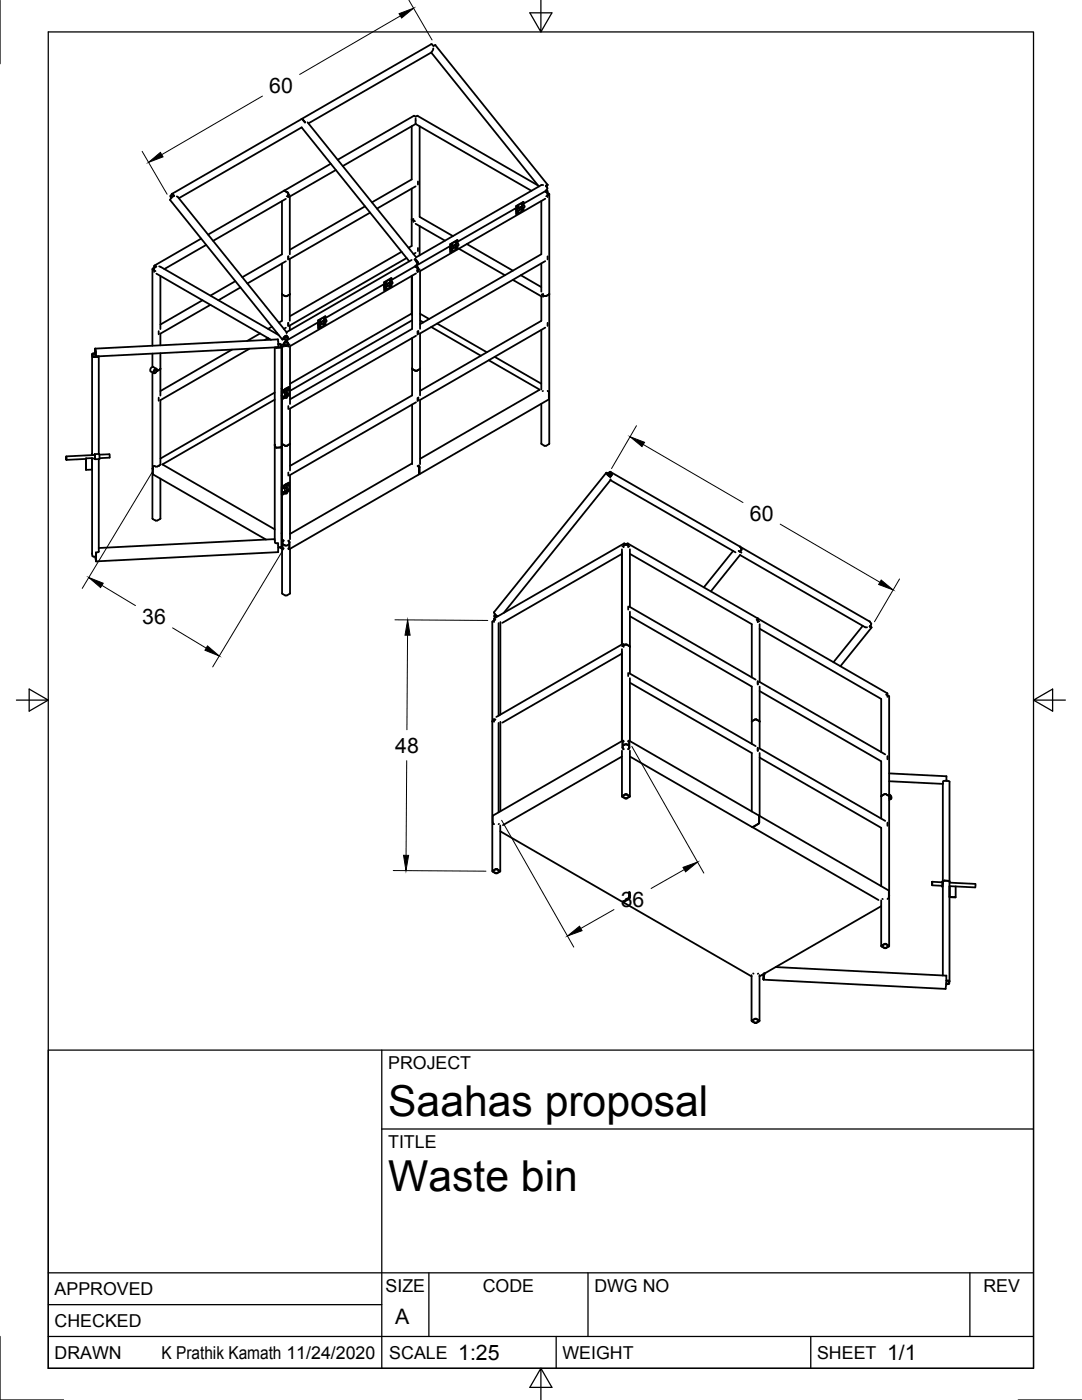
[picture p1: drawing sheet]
<svg xmlns="http://www.w3.org/2000/svg" width="216mm" height="279mm" viewBox="0 0 216 279" stroke-linecap="round" stroke-linejoin="round" font-family="sans-serif">
<defs><g id="words">
<g font-size="8.5">
<text x="77.4" y="222.8">Saahas proposal</text>
<text x="77.4" y="237.8">Waste bin</text>
</g>
<g font-size="4.3">
<text x="53.7" y="18.5">60</text>
<text x="149.6" y="103.9">60</text>
<text x="28.4" y="124.6">36</text>
<text x="78.9" y="150.2">48</text>
<text x="123.9" y="180.9">36</text>
<text x="78.9" y="264.3">A</text>
<text x="91.4" y="271.4">1:25</text>
<text x="177" y="271.4">1/1</text>
</g>
<g font-size="3.5">
<text x="77.4" y="213.4">PROJECT</text>
<text x="77.4" y="229.1">TITLE</text>
<text x="76.9" y="257.8">SIZE</text>
<text x="96.3" y="257.8">CODE</text>
<text x="118.6" y="257.8">DWG NO</text>
<text x="196.2" y="257.8">REV</text>
<text x="10.9" y="258.5">APPROVED</text>
<text x="10.9" y="264.8">CHECKED</text>
<text x="10.9" y="271.2">DRAWN</text>
<text x="32.2" y="271.2">K Prathik Kamath 11/24/2020</text>
<text x="77.7" y="271.2">SCALE</text>
<text x="112.2" y="271.2">WEIGHT</text>
<text x="163" y="271.2">SHEET</text>
</g>
</g></defs>
<!-- layer: Visible -->
<g fill="none" stroke="#000" stroke-width=".36">
<path d="M86 8.8l-25.8 14.9 .2 .1M86 10.5l21.5 26.7M86 8.8l.3 .1M86.1 10.5l-24.5 14.1M86.3 8.9l.2 .3 .3-.2M86.5 9.7l-.4 .8M86.9 9l22.4 27.9M86.9 9h-.1M34 39.8l22.3 28M34 39.1l.4-.4 .4 .4-.6 .3M34 39.1l.2 .4M34.1 39.2l.1 .3"/>
<path d="M34.2 39.5l-.2 .3M34.5 38.8l.2 .3M34.5 38.8h-.1l-.3 .4M35.3 39.2l.2 .1 21.7 27M56.6 38.1l-15.1 8.7M57 39.7l-14.5 8.4M57.5 38.7v.6M57.5 38.7l-.2-.3-.6-.3 .8 .4 .1 .8M57.8 38.9l-.6 .3M60.2 23.8l-25.9 14.9M60.2 23.7l.6 .7M60.2 25.4l21.5 26.8"/>
<path d="M60.2 25.4l-24.5 14.2M60.4 23.8l.5 .6M60.7 24.1l-.1 .1M60.8 24.4h.1M60.9 24.4h.1M61.4 24.4l21.7 27M66 32.7l-9.3 5.4M67 33.9l-9.2 5.3v11.6M82.1 25.2v10.6l-7.9 4.6M82.1 37.6v11.5l-.6 .3M82.5 23.1l-15.1 8.8M82.6 23.1l.3 .2 .4-.2"/>
<path d="M82.9 23.6v1.1M82.9 24.7l-14.5 8.4M82.9 24.7l23.1 13.4M82.9 37.2l-7.7 4.4M83.3 23.1l24 13.9M83.4 36.2v.6M83.7 25.2v18.1l6.7 3.8M108.4 36.9h-.4l-25 14.5M108.8 39.7l-25 14.4v11.5M108.9 38.1l-4.4 2.5M109 38l.2 .1M109.1 38.1l-.3 .1 .3 .2"/>
<path d="M109.1 38.2l-.2 .1M109.1 38.4l.2 .3v.6M109.1 38.2h.1M109.1 38.1h.1l.1 .4 .2 .2M109.1 37l-.2 .1M109.1 37h.1M109.2 36.9l-.3 .2 .3 .4-.3 .6M109.2 38.2v.3M109.2 37l-.2 .2M109.2 36.9h.1l-.3 .4M109.2 38.6l.3 .1-.2 .2M109.5 38.9l-.5 .3"/>
<path d="M109.5 38.6v.2M109.6 38.8v49.7M30.4 53.7v15.3M30.8 53.5l-.3 .2 .3 .1M30.8 53.2v.2M30.9 53.2h.2M30.9 53.3l.3-.1-.4-.2a.59 .59 0 0 1-.4 .7l.6 .4M31 53.3l-.2 .3v.7M31.2 54.6l22.9 13.2M31.7 53.2l23.9 13.7M32 55.1v10.6M40.1 47.6l-9.3 5.4"/>
<path d="M40.4 59.9l-8.4 4.9M41.1 48.9l-8.3 4.8M47 56.1l-5 2.9M48 57.4l-4.4 2.5M56.3 58.7v.1M56.3 40.2v10.6l-8 4.5M56.3 52.6v11.4l-.7 .4M56.3 58.8l.6 .3M56.9 59.1h.3M57 52.1l-7.6 4.5M57.5 51.2v.6M57.6 51.1v.7"/>
<path d="M57.8 58.8l-.6 .3M57.8 58.7v.1M72.8 41.2l-15 8.6M73.9 42.4l-16.1 9.3v12.3M76.6 57.3h.2M76.6 56.7l-11.6 6.8M76.7 56.4l-.1 .7M76.7 57.4v.6M76.7 57l.2 .4-.2-.3M76.7 57.1l.1 .2zM76.9 56.9l-.2 .1M77 56.8v.1"/>
<path d="M77 56.3l-.1 .2zM77 57.4l-.1 .2zM77 56.3l.1 .2-.2 .1zM77 57.4l.1 .2-.2 .1zM77.2 56.7l.1 .4M77.7 56.4v.1M77.7 56.5l.1 .3M77.7 56.4l.1 .1M77.7 56.5l-.5 .2M77.7 56.5l.4-.3v-.7l-1.4 .9v.6M77.8 56.8l-.9 .6M77.9 55.8l-.1 .2 .1-.2"/>
<path d="M77.9 56.9v.2h-.1M77.9 55.8l.1 .2-.2 .1zM77.9 56.9l.1 .2-.2 .1zM77.9 56.9l-.1 .2M78.1 56.6v.6l-1.4 .8v-.7M78.1 55.5l-1.5 .8M78.1 56.2l.2 .3-.5 .3M80.1 50.2l-22.3 12.9M81.1 51.5l-23.3 13.5v.9M82.1 43.7l.1 .1M82.1 55.1v7.7M82.1 51.9l-24.9 14.4"/>
<path d="M82.2 55v10.6l-24.3 14.1M82.2 43.8l.6 .4M82.5 43.7v.6M82.7 51.8l.6 .7-.3 .5M82.7 51.8h.1M82.8 53.2l.5 .3v.8M82.8 53.1l.6 .4M82.9 51.7h.1M82.9 51.7l.5 .6M82.9 50.5l-.4 .2M82.9 44.7l5.9 3.3M82.9 53.3h.2"/>
<path d="M83 53.1l.4 .3 .1 .8M83 53.1l-4.9 2.8M83 52.1l.3 .2v.3M83 53v.1M83 54.6l-25.1 14.5v11.5M83.1 52h-.1M83.1 52.2v.1M83.2 52.1l-.1 .1M83.2 52.2l-.1 .1M83.3 52.3l.1 .3-.3 .4M83.4 53.5l-.1 .4M83.4 49.5v.6"/>
<path d="M83.7 53.7l-.5 .4M83.7 45.1v5.9M89.8 49.7h.1M89.8 49.1l-6.7 3.9M89.9 48.7l-.1 .8 .2 .3-.1-.4M89.9 49.8v.6M89.9 49.5l.1 .2zM90.2 48.7v.2h-.1M90.2 49.8v.2h-.1M90.2 48.7l.1 .2-.2 .1zM90.2 49.8l.1 .2-.2 .1zM90.2 48.7l-.1 .2"/>
<path d="M90.2 49.8l-.1 .2M90.2 49.3h.1M90.4 49.1l.1 .4M90.8 48.9l-.4 .2M90.9 48.8h.1M90.9 48.8l.1 .4M90.9 48.9l.4-.3v-.7l-1.4 .8v.7l.2-.1M90.9 48.4l.2-.2-.2 .2M91 49.2l-1 .6M91 48.2l.1 .2-.1 .1zM91 49.3l.1 .2-.1 .1zM91.1 49.3l-.1 .2z"/>
<path d="M91.3 49v.6l-1.4 .8v-.7M91.3 47.9l-1.5 .8M91.3 48.6l.2 .4M91.5 49l-.5 .2M91.6 49.6l9.2 5.3M93.2 48.7l9.1 5.3M102.3 55.9l5.7 3.2v4.9l-24.2 14M103 42.1h.1M103 41.5l-11.7 6.7M103.1 41.1l-.1 .8 .2 .3-.1-.4M103.1 42.1v.7M103.1 41.9l.1 .2z"/>
<path d="M103.2 41.3l.2-.1-.2 .1M103.3 41.7l-.2 .1M103.4 41.7h.1M103.3 41.1l.1 .2-.1 .1zM103.3 42.2l.1 .2-.1 .1zM103.4 42.2l-.1 .2zM103.7 41.9l-.5 .3M103.9 54.9l4.1 2.4M104 41.2l.1 .1 .4-.3v-.7l-1.4 .8v.7M104.2 41.6l-.2-.4-.5 .3 .2 .4M104.2 40.6v.2zM104.2 41.7v.2z"/>
<path d="M104.2 40.6l.1 .2-.1 .1zM104.2 41.7l.1 .2-.1 .1zM104.5 41.4v.6l-1.4 .8-.1-.7M104.5 40.3l-1.5 .8M104.5 41l.2 .3M104.6 41.3l-.9 .6M108 40.1v10.6l-24.2 14M108 52.6v5.6M108.1 58.8l.5 .3M108.4 58.6v.6M108.8 52.1l-25 14.4v12.4M109.3 51.2v.6"/>
<path d="M109.5 58.8l-.5 .3h-.4M109.6 58.7l-.1 .1M18.4 70.7v.4l.3 .1M18.4 70.7v20.1M18.6 70.6l-.1 .1 .1 .5h.9M19 69.7v.9M19 70.3v.4M19 69.6l.1 .8M19 70.5l-.6 .2M19 70.6l.1 .5M19 70.6h-.4M19 69.7l.1 .5"/>
<path d="M19.1 70.2v.9M19.1 71h.1M19.5 71.2l-.8 .1M19.6 71.1h-.1M19.7 71.1v19.5M19.7 71.1l-.2 .1M30.4 74.3l.1 29.3M30.4 70.6v2.6M30.8 73.8l.4-.2 .1 .2-.1 .5-.4 .2-.2-.3zM30.8 73.8l.3-.1 .2 .2-.2 .3-.3 .2-.1-.2zM31 73.7l.1 .2-.2-.1M31.2 73.6l-.6-.4a.61 .61 0 0 0-.5 .9l.6 .4"/>
<path d="M31.4 74h-.1M31.7 66.1v.6M31.7 79.4v.6M32 70.5v8.5M32 73.6l-.6 .4M42 60.8l-10 5.8v2.3M46.3 69.8l-14.3 8.2M49.8 69.6l-17.8 10.3v12.8l-.6 .4M51.9 66.5l-2.6 1.6M53.5 67.5l-.7 .4M54.3 65.2l-.8 .4M54.8 79.8l-22.4 12.9 22.4 12.9"/>
<path d="M54.8 69.3v38.5M54.8 78.3l-22.8 13.2M54.9 69.3l.3 .1M55.3 66.4l-.2 .1M55.4 67.7l-36.4 1.9v.1M55.5 67.7v.1M55.5 67.8v.4M55.5 68.2v.4M55.5 68.7h.4l.1 .5M55.5 68.7l.6 .1M55.5 68.6v.6M55.5 69.2v.1l-36.4 1.8"/>
<path d="M55.9 69.4h-.7M56 69.2l-.1 .1M56.1 68.8l.1 40.3-.7 .1M56.1 69l.2 .1v8.9M56.2 69.2l-.3 .2-.8-.1M56.2 78l.1 19.1M56.2 79h.1M56.3 77.5l-.1 .1M56.3 68.7l.6 .3M56.4 67.7h.1M56.5 78.1l-.1 .2zM56.5 79.1l-.1 .2z"/>
<path d="M56.5 78.1l.1 .2-.2 .1zM56.5 79.1l.1 .2-.2 .1zM56.6 68.6v.6M56.6 68.6l.5-.5 .2 .2 .2 .3v.6M56.7 67.6l.2 .3M56.7 68.7l.1 .2M56.8 67.5l-.1 .1M56.8 68.4l-.1 .4 .3 .2 .4-.2v-.3M56.8 79.1h.1M56.8 79.2h.1M56.8 78.3h.1M56.9 78.3v-.6l-.6 .4v1.6l.6-.3"/>
<path d="M56.9 79.2v.2M56.9 79.1h.1M56.9 77.7h.4l-.4-.1-.6 .5M57 67.9h.2M57 68.3h.2M57 77.7h.2zM57 67.3h.2zM57 65.4l-.4 .2M57.1 77.6h.1M57.1 77.5l.6-.2v1.6l-.5 .3M57.1 68.6v.1M57.1 68.1l-.3 .3"/>
<path d="M57.1 68.2l.2 .2M57.1 67l.3 .4-.3 .4h-.1M57.2 67l-.5 .3-.2 .4 .3-.2 .2 .3M57.2 66.3v.2M57.2 77.7v1.6M57.2 67.1v.1M57.3 78.8h-.4M57.3 78.2l-.5 .1 .1 .5M57.3 79.3l-.4 .1M57.3 67.2h.1M57.3 67.2h-.1M57.3 68.4l.1 .1"/>
<path d="M57.4 67.2l-.2-.2-.4 .2-.5 .6 .4-.2M57.4 68.7l-.1 .2M57.5 78.6l-.1 .2zM57.5 77.6l-.1 .2zM57.5 78.6l.1 .2h-.2zM57.5 77.6l.1 .2-.2 .1zM57.5 64.5v.6M57.6 64.4v.6M57.7 77.3l-.6 .3M57.8 68.7l-.5 .3h-.4M63.5 64.3l-6.3 3.6 .3-.4-.1-.3M63.5 64v.8l.2 .2-.1-.4"/>
<path d="M63.5 65v.6M63.6 64.7l.1 .2zM63.7 64.1l.2-.1-.2 .1M63.7 65.2l.2-.1-.2 .1M63.8 64.5h.1M63.8 64.4v.1M63.8 64l.1 .1-.2 .1zM63.8 65l.1 .2-.2 .1zM64.2 64.7l-.5 .3M64.5 64.1l-.5 .2 .2 .4M64.5 64.1l.1 .3M64.5 64l.1 .1"/>
<path d="M64.5 64l.5-.2v-.6l-1.5 .8v.6l.3-.1M64.7 63.4l-.1 .3zM64.7 64.5v.2h-.1M64.7 64.5l-.1 .2M64.7 63.4l.1 .2-.2 .1zM64.7 64.5l.1 .2-.2 .1zM65 64.2v.6l-1.5 .8v-.7l.1 .1M65 63.2l-1.5 .7M65 63.8l.1 .4M65.1 64.2l-.9 .5M82.1 62.6l-24.2 14M82.2 73.5l.1 .1"/>
<path d="M82.2 67.5v11.4l-24.3 14.1M82.2 63.9l-24.3 14.1M82.3 73.7l.7 .3 .7-.3M83 67l-25.1 14.5v12.4M83.3 66.1v.7M83.3 79.4v.6M83.5 66v.7M83.5 79.3v.6M83.8 62.6l1.8 1.1M83.8 64l.7 .3M83.8 73.5v.1M86 65.3l9.9 5.7"/>
<path d="M87.2 64.6l9.9 5.7M97.5 71.9l10.2 5.9-23.9 13.8M98.7 71.2l9.3 5.4M108 65.8v11.9M108.4 78l-.1 .1M108.8 65.4l-25 14.4v12.8M109.3 78l.2 .4M109.3 64.4v.6M109.5 79.7l-25.8 14.9M109.5 78.4v1.2M109.5 79.6v.1M13.2 91.1l.1 .7z"/>
<path d="M13.3 91.8l3.8-.2 .1 2.2v-2.3l1.2-.1v19.1M17.2 91.5v.1M18.4 90.6h.1M18.4 90.6v.2M18.4 93.7l-1.2 .1M18.9 90.6v1zM18.9 90.6h.9l.1 .5-.1 .5-.9 .1M18.9 90.8l-5.7 .3M18.9 91.5h-.5M19.7 91.6v18.5l-.2 .1M21.8 90.7h-2M21.8 90.6l.1 .7-2 .1"/>
<path d="M30.4 93.5l.1 .1M30.5 93.6h.1M30.7 93l.3 .1M30.7 93l-.2 .3 .1 1.4 22.5 13M31 93.1h.4M31.7 92.9v.1M32 95.5l-.1 8.1M54.8 88.7v.1M54.8 88.8l.2 .5h.9l.3-.2M56.2 97.1l.1 10.5M56.3 88.5l.6 .5M56.4 97.4l.2-.2-.2 .2"/>
<path d="M56.5 98.2l-.1 .2zM56.5 97.2l.1 .2-.2 .1zM56.5 98.2l.1 .2-.2 .1zM56.8 98.2h.1M56.8 97.4v.5h.5M56.9 96.8l-.6 .4v1.6l.6-.3M56.9 96.8v.5M56.9 98.3v.2M56.9 98.2h.1M56.9 96.8h.4l-.4-.1-.6 .5M57 96.7l.2 .1zM57.1 96.6l.6-.2v1.6l-.5 .3"/>
<path d="M57.2 96.8v1.6M57.3 97.3l-.5 .1M57.3 98.4l-.4 .1M57.5 97.7l-.1 .2zM57.5 96.7l-.1 .2zM57.5 97.7l.1 .1-.2 .1zM57.5 96.7l.1 .1-.2 .1zM57.5 81v.6M57.5 94.3v.6M57.7 96.4l-.6 .3M57.8 88.6l-.5 .3h-.4M57.9 88.5l-.1 .1"/>
<path d="M82.2 80.7v11.9M82.2 92.5l-24.3 14.1M83 80.3l-25.1 14.5v12.8M83.3 93l.3 .4v1.2M83.5 93l.2 .2M83.5 92.9l.1 .1M83.5 94.7l-25.8 14.9M83.6 92.9l.2 .4M83.7 93.6l-.1 .1M83.7 93.2v1.3M83.7 94.5h-.1M83.7 93.3l.1 1.2-.3 .2"/>
<path d="M108 80.6v7.9l.6 .5M109.5 88.6l-.5 .3h-.4M109.6 88.5l-.1 .1M121 94.4l-22.4 27.8 .2 .5-.1 .1M121 94.4l.3 .2M121 94.4l.2 .4M121.1 94.4l.3 .2M121.1 94.5l.7 .6M121.3 94.8l.5 .4M121.6 94.3l-.2 .3 .2-.3M121.6 94.3h.2l.2 .4M121.6 94.8l.3 .1"/>
<path d="M121.7 94.7l.2 .3M121.8 94.2l25.9 14.9M121.8 95.8l25 14.4M121.8 95.6v.2M121.8 94.2l.3 .4M121.8 95.8l-21.3 26.5M121.8 94.2h-.2M122 94.8l-.2 .3M122 94.6v.2M122.1 94.5l-.1 .4-.2 .2M18.4 110.5h.1M18.4 110.5l.1 .6h.7"/>
<path d="M19 111.1h.1M19.1 110.3l.1 .1M19.1 110.3h.1M19.2 110.3v.4M19.2 110.4v1.5l-.2-.8 .2 .9v-.1M19.5 110.2l-.3 .1M30.5 103.6l.5 .3M31 103.9h.4M31.9 103.6l-.5 .3M54.8 107.8h.1M54.8 107.9l.1 .4 .3 .1M54.8 107.6l-35.1 1.8"/>
<path d="M55.2 108.4l.3 .1M55.5 110.2l-36.3 1.8M55.5 108.5v1.7M55.8 109.2l.5 .4M56.2 106.4l.1 .1M56.3 107.6l.1 .1M56.3 118.4l.1 .1M56.3 109.5v8.9M56.3 108.2v1.2l.1 .2 .2-.1M56.3 107.7l.3 .1-.2 .4v1.2h.2M56.3 118.5l.6 .3M56.4 108.6l.5 .3"/>
<path d="M56.6 107.8l-.3 .4M57.5 108h.1M57.5 107.9h.1M57.6 107.9l.2 .3M57.6 108l.1 1.4h-.2M57.7 108.6l-.4 .3h-.4M57.8 118.5l-.5 .3h-.4M57.8 108.2v1.3M57.8 109.5v.1l-.3-.1M57.9 109.5v8.9M57.9 118.4l-.1 .1M124.1 110.6l-23.9 13.7"/>
<path d="M124.1 110.2v18.4M124.1 109.6v19l-25.1 14.5M124.4 108.6v.6M124.5 108.5l-25.9 14.9v.7M124.5 108.6v.2M124.6 108.6l.2 .1M124.6 108.5l.3 .1M124.6 108.5l-.1 .1M124.6 108.6h-.1M125.1 108.8l.5 .3M125.1 108.7h-.4l-.5 .4M125.2 108.5l-.3 .2"/>
<path d="M125.2 108.6l-.2 .1M125.2 108.6h.1M125.2 108.5l.1 .1M125.3 108.6v.2M125.3 108.5l25.9 15M125.3 108.6v.6M125.7 110.5l24.3 14.1v10.6M125.7 109.6v11.5l25.1 14.5M141.8 118l5.9-7.2 25 14.4h.3M146.3 110l-5.9 7.2M147.4 110l.5 .3M147.4 110h.1"/>
<path d="M147.7 109.1l.2 .4M147.7 109.1h.1M147.7 109.1l25.8 14.9M147.7 109.1l.3 .4M147.9 110.3h.1M147.9 109.5l-.3 .6M148 109.5l-.3 .6M98.8 122.8l.1 .4M98.8 122.6l-.2 .3 .2 .4M98.8 123.7l-.6 .4v49.8M98.9 122.6l.2 .3M99.1 122.9l.2 .1"/>
<path d="M99.5 124.4v18.4M99.8 124.1v18.5M124.1 130.5l-23.9 13.7M124.1 130v17.9M124.1 129.5v18.4M124.4 128.5v.6M125.1 128.7l.6 .4M125.1 128.6h-.4l-.5 .4M125.3 121v.7M125.3 134.3v.6M125.7 123l24.3 14v11.5M125.7 136.2l24.3 14.1v11.6"/>
<path d="M125.7 122.1v12.3l25.1 14.5M125.7 135.3v12.6M151 123.7l.5 .3M151.2 123.5v.6M151.2 136v.6M151.2 123.4l.1 .1M151.2 123.4l25.8 14.9 .1 .8M151.2 123.5v.7M151.6 124.6v11.5l25 14.5M151.6 137v12.4l25 14.4M151.6 125.5l24.2 14v10.6M151.6 137.9l24.2 14v11.5"/>
<path d="M172.1 124.9l-5.8 7.3M173.5 124h.1M173.5 124.1l.3 .3M173.5 125l.2 .1M173.6 124.9l.2 .2M173.8 125.1h.1M173.8 124.4l-.3 .7 .4 .1-.2-.3M173.9 125.2l-6.2 7.7M176.8 138.6l.6 .4v49.8M98.6 143.4v.7M98.8 143.6l-.6 .4M99.5 144.3v17.8"/>
<path d="M99.8 144.1v17.8M124.1 149.8v9.1M124.1 151l-23.7 13.7M124.2 148v1.2M124.2 149.2l.2 .3M124.2 147.8l-25.8 15M124.3 148v1.2M124.3 149.2l.1 .3M124.4 148h.1M124.4 147.8v.1M124.4 147.8l-.2 .1M124.4 147.9l-.1 .1"/>
<path d="M125.1 158.5l.6 .4-.6 .4M125.1 148.6l.4 .2M125.1 148.6h-.4l-.4 .2M125.1 158.5h-.4l-.6 .4 .6 .4h.4M125.4 149.4l-.1 .1M125.4 149.5h-.1M125.4 148h-.1M125.4 147.8l-.1 .1M125.4 147.9l.1 .1M125.5 147.8l.1 .1M125.5 158.9l-.6-.4-.7 .4 .7 .4 .6-.3M125.5 148v1.2"/>
<path d="M125.5 149.2l-.1 .2M125.5 158.9v.1M125.6 147.8l51.8 30M125.6 148v1.2M125.6 149.2l-.2 .3M125.7 151l24.4 14 1.2-.6M125.7 149.8v9.1M150.1 143.9l-.1 .1M151 143.6l.6 .4M151 143.6h-.4l-.5 .3M151.2 149.2v.6M151.2 149.3v.6"/>
<path d="M151.6 150.3v12.6M151.6 151.2l24.2 14v11.6M176.8 158.5l.6 .4M176.8 158.5h-.4l-.6 .4M177.1 150.9v.6M177.4 155.9l10.7 .5v38.3M177.4 154.3l11.4 .6M177.4 158.5l.5 .6-.2 .4-.3-.2M177.4 158.6l.4 .5v.2h-.4M177.8 159.4l-.4 .3M188.1 156.4h.1M188.8 155v.8"/>
<path d="M188.9 154.9v.1M189.2 155.9h-.9l-.2 .5M189.2 155.9l.3 .1M189.5 156v39.8M98.4 162.7l-.1 1.4 .2 .3M98.4 173.9l.5 .3M98.5 164.4l.1 .1M98.9 174.3h.3M98.9 173.5l-.5 .4M99 173.5h.1M99 174.2h.1M99.1 173.5l.6 .4"/>
<path d="M99.6 164.4l-.1 .1M99.7 173.9l-.6 .3M99.7 173.8l-.7-.4-.7 .4v.1l.5 .4M99.7 174l-.5 .3M99.8 173.8v.1M99.8 164.7v9.2M99.8 165.9l24.3 14.1M124.3 179.9h-.2M125.5 178v1.2l-1.2 .7M125.5 178.2h.1M125.5 178.7v.2M125.6 178.1v1.1l-1.2 .7"/>
<path d="M125.7 178.1v1M125.7 179.1l-.2 .3-1.1 .6h-.1M150.1 165.1l25.2 14.5M151.3 164.4l-1.2 .7M151.4 162.7l.1 .1M151.4 162.8l.1 .1M151.4 162.9v1.2M151.5 164.1l-.2 .3M151.5 164.1l-.2 .4M151.5 162.9v1.2M175.8 179.7v9.1M176.1 179.4h.1"/>
<path d="M177.1 164.2v.6M177.2 179.4h-.1M177.4 177.8v1.2l-.2 .4M177.4 178.7v.1M186 176.7l2 .1M186 176l2 .1M186 176v.7zM188 176.9l.1 .1M188 176.1l.1-.2-.1 1v-.8M188 175.9h.1M188.1 176.3h.1M189.2 175.8h-.9l-.2 .5"/>
<path d="M189.2 175.8l.3 .1M189.5 176.8v2.2M189.5 179h1.2M189.5 176.1l5.1 .3M189.5 176.8v2.2h1.2v-2.1M194.6 176.4v.7l-5.1-.3M124.3 180l25.7 14.9M150 194.6v9.1M150.3 194.3h.1M151.3 194.3l-.1 .1M151.6 194.6v9.1M152.1 194.5l.4 .1"/>
<path d="M152.2 194.5h.3M152.4 195.3v.1M152.4 194.6v.9M152.5 194.5l-.1 1 36.3 1.9 .1-2.6M152.5 194.5v-.2v.3M154.8 193l34 1.7v.1M175.8 180.8l-24.2 14.1M176.5 188.4l-.5 .4 .6 .4 .6-.4M176.5 188.4h.2M176.7 188.4l.5 .3M176.8 188.4l.6 .4-.6 .4M176.8 188.4h-.4l-.6 .4 .7 .4h.3"/>
<path d="M177.3 188.7v.1M188.8 195.7l.6 .1M188.8 196.4h.3M188.8 196.3h.3M188.8 195.7h.4M189.2 195.7l.3 .1M189.3 196.3h-.2M189.3 195.9v.4M189.5 195.9l-.1 .4-.3 .1M150.6 204.2l-.6-.5 .8-.4 .8 .4-.7 .5M150.6 204.1h.4M150.7 203.4l-.6 .3 .6 .4"/>
<path d="M150.7 204.1h.2M150.7 203.4h.2M150.9 203.4l.5 .3-.5 .4"/>
</g>
<g fill="#000" stroke="#000" stroke-width=".2">
<circle cx="90.4" cy="49.1" r=".17"/>
<circle cx="90.8" cy="48.9" r=".17"/>
<circle cx="121.9" cy="94.9" r=".17"/>
<circle cx="152.5" cy="194.3" r=".17"/>
</g>
<!-- layer: Border -->
<path d="M0 0v12.7M9.6 6.4h196.6v266.7h-196.6zM107.9 0v6.4l-2.2-3.8h4.4l-2.2 3.8M3.3 139.7h6.3l-3.8-2.2v4.4l3.8-2.2M206.2 139.7l3.8 2.2v-4.4l-3.8 2.2h6.4M0 266.7v12.7h12.7M107.9 273.1l2.2 3.8h-4.4l2.2-3.8v6.3M203.2 279.4h12.7" fill="none" stroke="#000" stroke-width=".25"/>
<!-- layer: Titleblock -->
<path d="M9.6 209.6h196.6v63.5h-196.6zM76.2 209.6v63.5M76.2 225.3h130M9.6 254h196.6M85.6 254v12.7M117.3 254v12.7M193.5 254v12.7M9.6 266.7h196.6M9.6 260.4h66.6M111 266.7v6.4M161.8 266.7v6.4" fill="none" stroke="#000" stroke-width=".25"/>
<!-- layer: Dimensions -->
<g fill="none" stroke="#000" stroke-width=".2">
<path d="M52.4 19.2l-20.1 11.7M79.9 3.2l-20.1 11.7M81.6 0l4.6 8M28.4 30.2l4.9 8.6M30.4 94.2l-14 23.2M127 85l-5 8.5M128.4 88.7l19.9 11.6M20.3 116.8l6.7 4.1M56.4 109.8l-14 23.3M155.7 104.6l19.9 11.6M179.5 115.5l-5 8.6M34.4 125.3l6.7 4"/>
<path d="M78.8 123.7l18.5 .1M81.3 126.8l-.1 18.8M81.2 151.8l-.2 18.9M126.1 148.9l14.3 25.3M78.5 173.7l18.5 .2M100.1 163.7l14.4 25.3M136.5 173.5l-6.6 3.8M122.5 181.5l-6.6 3.8"/>
</g>
<path d="M79.6 2.7l2.9-1.1-2.4 2zM29.6 32.4l2.4-2 .5 .9zM125.7 87.2l2.9 1.1-.5 .8zM17.7 115.3l2.9 1.1-.5 .9zM175.8 115.8l2.4 1.9-2.9-1.1zM41.4 128.9l2.4 2-2.9-1.1zM81.3 123.7l.5 3.1h-1zM80.5 170.7h1l-.5 3.1zM136.3 173.1l2.9-1.1-2.4 2zM113.2 186.8l2.4-2 .5 .9z" fill="#000" stroke="#000" stroke-width=".2"/>
<use href="#words"/>
</svg>
